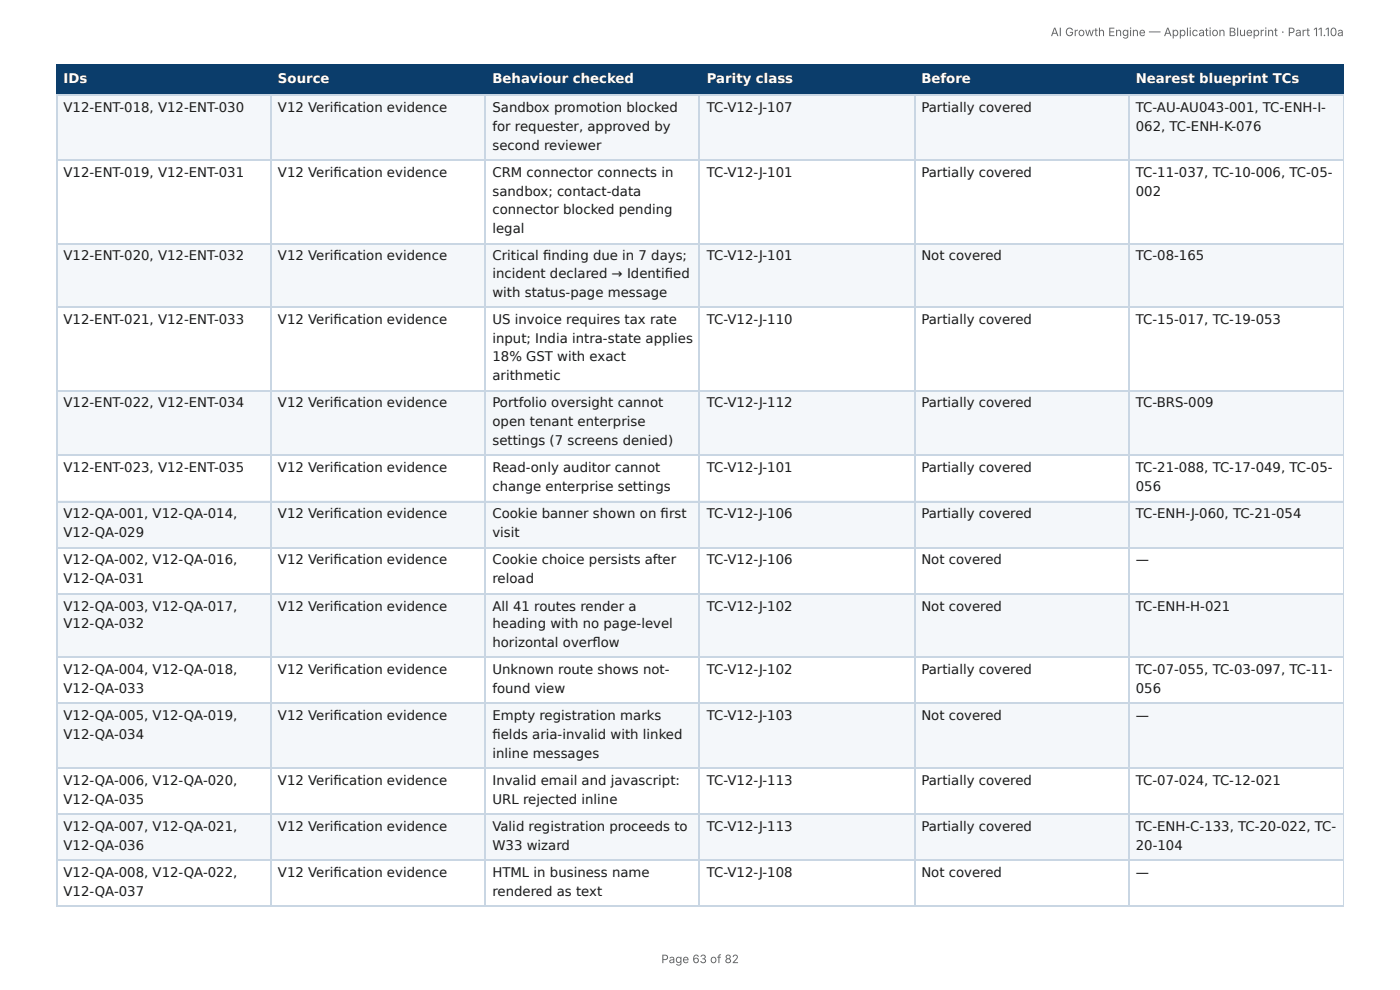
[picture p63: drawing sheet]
<svg xmlns="http://www.w3.org/2000/svg" width="297mm" height="210mm" viewBox="0 0 297 210" stroke-linecap="round" stroke-linejoin="round" font-family="sans-serif">
<defs><g id="words">
<g font-size="2.8" fill="#fff">
<text x="13.5" y="17.7">IDs</text>
<text x="59" y="17.7">Source</text>
<text x="104.6" y="17.7">Behaviour checked</text>
<text x="150.1" y="17.7">Parity class</text>
<text x="195.7" y="17.7">Before</text>
<text x="241.2" y="17.7">Nearest blueprint TCs</text>
</g>
<g font-size="2.8" fill="#1a1a1a">
<text x="13.5" y="23.8">V12-ENT-018, V12-ENT-030</text>
<text x="59" y="23.8">V12 Verifi cation evidence</text>
<text x="104.6" y="23.8">Sandbox promotion blocked</text>
<text x="150.1" y="23.8">TC-V12-J-107</text>
<text x="195.7" y="23.8">Partially covered</text>
<text x="241.2" y="23.8">TC-AU-AU043-001, TC-ENH-I-</text>
<text x="104.6" y="27.8">for requester, approved by</text>
<text x="241.2" y="27.8">062, TC-ENH-K-076</text>
<text x="104.6" y="31.8">second reviewer</text>
<text x="13.5" y="37.6">V12-ENT-019, V12-ENT-031</text>
<text x="59" y="37.6">V12 Verifi cation evidence</text>
<text x="104.6" y="37.6">CRM connector connects in</text>
<text x="104.6" y="41.5">sandbox; contact-data</text>
<text x="150.1" y="37.6">TC-V12-J-101</text>
<text x="195.7" y="37.6">Partially covered</text>
<text x="241.2" y="37.6">TC-11-037, TC-10-006, TC-05-</text>
<text x="241.2" y="41.5">002</text>
<text x="104.6" y="45.5">connector blocked pending</text>
<text x="104.6" y="49.5">legal</text>
<text x="13.5" y="55.3">V12-ENT-020, V12-ENT-032</text>
<text x="59" y="55.3">V12 Verifi cation evidence</text>
<text x="104.6" y="55.3">Critical fi nding due in 7 days;</text>
<text x="104.6" y="59">incident declared → Identifi ed</text>
<text x="150.1" y="55.3">TC-V12-J-101</text>
<text x="195.7" y="55.3">Not covered</text>
<text x="241.2" y="55.3">TC-08-165</text>
<text x="104.6" y="63">with status-page message</text>
<text x="13.5" y="68.8">V12-ENT-021, V12-ENT-033</text>
<text x="59" y="68.8">V12 Verifi cation evidence</text>
<text x="104.6" y="68.8">US invoice requires tax rate</text>
<text x="150.1" y="68.8">TC-V12-J-110</text>
<text x="195.7" y="68.8">Partially covered</text>
<text x="241.2" y="68.8">TC-15-017, TC-19-053</text>
<text x="104.6" y="72.8">input; India intra-state applies</text>
<text x="104.6" y="76.7">18% GST with exact</text>
<text x="104.6" y="80.7">arithmetic</text>
<text x="13.5" y="86.5">V12-ENT-022, V12-ENT-034</text>
<text x="59" y="86.5">V12 Verifi cation evidence</text>
<text x="104.6" y="86.5">Portfolio oversight cannot</text>
<text x="150.1" y="86.5">TC-V12-J-112</text>
<text x="195.7" y="86.5">Partially covered</text>
<text x="241.2" y="86.5">TC-BRS-009</text>
<text x="104.6" y="90.5">open tenant enterprise</text>
<text x="104.6" y="94.5">settings (7 screens denied)</text>
<text x="13.5" y="100.3">V12-ENT-023, V12-ENT-035</text>
<text x="59" y="100.3">V12 Verifi cation evidence</text>
<text x="104.6" y="100.3">Read-only auditor cannot</text>
<text x="150.1" y="100.3">TC-V12-J-101</text>
<text x="195.7" y="100.3">Partially covered</text>
<text x="241.2" y="100.3">TC-21-088, TC-17-049, TC-05-</text>
<text x="104.6" y="104.2">change enterprise settings</text>
<text x="241.2" y="104.2">056</text>
<text x="13.5" y="110.1">V12-QA-001, V12-QA-014,</text>
<text x="59" y="110.1">V12 Verifi cation evidence</text>
<text x="104.6" y="110.1">Cookie banner shown on fi rst</text>
<text x="150.1" y="110.1">TC-V12-J-106</text>
<text x="195.7" y="110.1">Partially covered</text>
<text x="241.2" y="110.1">TC-ENH-J-060, TC-21-054</text>
<text x="13.5" y="114">V12-QA-029</text>
<text x="13.5" y="119.9">V12-QA-002, V12-QA-016,</text>
<text x="59" y="119.9">V12 Verifi cation evidence</text>
<text x="104.6" y="114">visit</text>
<text x="104.6" y="119.9">Cookie choice persists after</text>
<text x="150.1" y="119.9">TC-V12-J-106</text>
<text x="195.7" y="119.9">Not covered</text>
<text x="241.2" y="119.9">—</text>
<text x="13.5" y="123.8">V12-QA-031</text>
<text x="104.6" y="123.8">reload</text>
<text x="13.5" y="129.6">V12-QA-003, V12-QA-017,</text>
<text x="59" y="129.6">V12 Verifi cation evidence</text>
<text x="104.6" y="129.6">All 41 routes render a</text>
<text x="150.1" y="129.6">TC-V12-J-102</text>
<text x="195.7" y="129.6">Not covered</text>
<text x="241.2" y="129.6">TC-ENH-H-021</text>
<text x="13.5" y="133.4">V12-QA-032</text>
<text x="104.6" y="133.4">heading with no page-level</text>
<text x="104.6" y="137.3">horizontal overfl ow</text>
<text x="13.5" y="143.1">V12-QA-004, V12-QA-018,</text>
<text x="59" y="143.1">V12 Verifi cation evidence</text>
<text x="104.6" y="143.1">Unknown route shows not-</text>
<text x="150.1" y="143.1">TC-V12-J-102</text>
<text x="195.7" y="143.1">Partially covered</text>
<text x="241.2" y="143.1">TC-07-055, TC-03-097, TC-11-</text>
<text x="13.5" y="147.1">V12-QA-033</text>
<text x="104.6" y="147.1">found view</text>
<text x="241.2" y="147.1">056</text>
<text x="13.5" y="152.9">V12-QA-005, V12-QA-019,</text>
<text x="59" y="152.9">V12 Verifi cation evidence</text>
<text x="104.6" y="152.9">Empty registration marks</text>
<text x="150.1" y="152.9">TC-V12-J-103</text>
<text x="195.7" y="152.9">Not covered</text>
<text x="241.2" y="152.9">—</text>
<text x="13.5" y="156.9">V12-QA-034</text>
<text x="104.6" y="156.9">fi elds aria-invalid with linked</text>
<text x="104.6" y="160.9">inline messages</text>
<text x="13.5" y="166.7">V12-QA-006, V12-QA-020,</text>
<text x="59" y="166.7">V12 Verifi cation evidence</text>
<text x="104.6" y="166.7">Invalid email and javascript:</text>
<text x="150.1" y="166.7">TC-V12-J-113</text>
<text x="195.7" y="166.7">Partially covered</text>
<text x="241.2" y="166.7">TC-07-024, TC-12-021</text>
<text x="13.5" y="170.7">V12-QA-035</text>
<text x="104.6" y="170.7">URL rejected inline</text>
<text x="13.5" y="176.5">V12-QA-007, V12-QA-021,</text>
<text x="59" y="176.5">V12 Verifi cation evidence</text>
<text x="104.6" y="176.5">Valid registration proceeds to</text>
<text x="150.1" y="176.5">TC-V12-J-113</text>
<text x="195.7" y="176.5">Partially covered</text>
<text x="241.2" y="176.5">TC-ENH-C-133, TC-20-022, TC-</text>
<text x="13.5" y="180.4">V12-QA-036</text>
<text x="104.6" y="180.4">W33 wizard</text>
<text x="241.2" y="180.4">20-104</text>
<text x="13.5" y="186.3">V12-QA-008, V12-QA-022,</text>
<text x="13.5" y="190.2">V12-QA-037</text>
<text x="59" y="186.3">V12 Verifi cation evidence</text>
<text x="104.6" y="186.3">HTML in business name</text>
<text x="104.6" y="190.2">rendered as text</text>
<text x="150.1" y="186.3">TC-V12-J-108</text>
<text x="195.7" y="186.3">Not covered</text>
<text x="241.2" y="186.3">—</text>
</g>
<g font-size="2.5" fill="#666">
<text x="223.2" y="7.7">AI Growth Engine — Application Blueprint · Part 11.10a</text>
<text x="140.5" y="204.5">Page 63 of 82</text>
</g>
</g></defs>
<g fill="#0b3d6b">
<path d="M12.2 14h45.5v6.1h-45.5z"/>
<path d="M57.7 14h45.5v6.1h-45.5z"/>
<path d="M103.2 14h45.5v6.1h-45.5z"/>
<path d="M148.7 14h45.5v6.1h-45.5z"/>
<path d="M194.2 14h45.5v6.1h-45.5z"/>
<path d="M239.7 14h45.7v6.1h-45.7z"/>
</g>
<g fill="#f4f7fa">
<path d="M12.2 20.1h45.5v13.8h-45.5z"/>
<path d="M57.7 20.1h45.5v13.8h-45.5z"/>
<path d="M103.2 20.1h45.5v13.8h-45.5z"/>
<path d="M148.7 20.1h45.5v13.8h-45.5z"/>
<path d="M194.2 20.1h45.5v13.8h-45.5z"/>
<path d="M239.7 20.1h45.7v13.8h-45.7z"/>
<path d="M12.2 51.6h45.5v13.8h-45.5z"/>
<path d="M57.7 51.6h45.5v13.8h-45.5z"/>
<path d="M103.2 51.6h45.5v13.8h-45.5z"/>
<path d="M148.7 51.6h45.5v13.8h-45.5z"/>
<path d="M194.2 51.6h45.5v13.8h-45.5z"/>
<path d="M239.7 51.6h45.7v13.8h-45.7z"/>
<path d="M12.2 83.1h45.5v13.5h-45.5z"/>
<path d="M57.7 83.1h45.5v13.5h-45.5z"/>
<path d="M103.2 83.1h45.5v13.5h-45.5z"/>
<path d="M148.7 83.1h45.5v13.5h-45.5z"/>
<path d="M194.2 83.1h45.5v13.5h-45.5z"/>
<path d="M239.7 83.1h45.7v13.5h-45.7z"/>
<path d="M12.2 106.4h45.5v9.8h-45.5z"/>
<path d="M57.7 106.4h45.5v9.8h-45.5z"/>
<path d="M103.2 106.4h45.5v9.8h-45.5z"/>
<path d="M148.7 106.4h45.5v9.8h-45.5z"/>
<path d="M194.2 106.4h45.5v9.8h-45.5z"/>
<path d="M239.7 106.4h45.7v9.8h-45.7z"/>
<path d="M12.2 125.9h45.5v13.8h-45.5z"/>
<path d="M57.7 125.9h45.5v13.8h-45.5z"/>
<path d="M103.2 125.9h45.5v13.8h-45.5z"/>
<path d="M148.7 125.9h45.5v13.8h-45.5z"/>
<path d="M194.2 125.9h45.5v13.8h-45.5z"/>
<path d="M239.7 125.9h45.7v13.8h-45.7z"/>
<path d="M12.2 149.5h45.5v13.7h-45.5z"/>
<path d="M57.7 149.5h45.5v13.7h-45.5z"/>
<path d="M103.2 149.5h45.5v13.7h-45.5z"/>
<path d="M148.7 149.5h45.5v13.7h-45.5z"/>
<path d="M194.2 149.5h45.5v13.7h-45.5z"/>
<path d="M239.7 149.5h45.7v13.7h-45.7z"/>
<path d="M12.2 172.8h45.5v9.8h-45.5z"/>
<path d="M57.7 172.8h45.5v9.8h-45.5z"/>
<path d="M103.2 172.8h45.5v9.8h-45.5z"/>
<path d="M148.7 172.8h45.5v9.8h-45.5z"/>
<path d="M194.2 172.8h45.5v9.8h-45.5z"/>
<path d="M239.7 172.8h45.7v9.8h-45.7z"/>
</g>
<path d="M11.9 13.9h273.5M12 13.8v6.6M57.5 13.8v6.6M103.1 13.8v6.6M148.6 13.8v6.6M194.3 13.8v6.6M239.8 13.8v6.6M11.9 20.2h273.5" fill="none" stroke="#0b3d6b" stroke-width=".26"/>
<path d="M285.3 13.8v6.6" fill="none" stroke="#0b3d6b" stroke-width=".21"/>
<g fill="none" stroke="#c9d6e3" stroke-width=".26">
<path d="M11.9 20.2h273.5M11.9 34h273.5M12 20.4v172M57.5 20.4v172M103.1 20.4v172M148.6 20.4v172M194.3 20.4v172M239.8 20.4v172M11.9 51.7h273.5M11.9 65.2h273.5M11.9 82.9h273.5M11.9 96.7h273.5"/>
<path d="M11.9 106.5h273.5M11.9 116.3h273.5M11.9 126.1h273.5M11.9 139.6h273.5M11.9 149.4h273.5M11.9 163.1h273.5M11.9 172.9h273.5M11.9 182.7h273.5M11.9 192.5h273.5"/>
</g>
<path d="M285.3 20.4v172" fill="none" stroke="#c9d6e3" stroke-width=".21"/>
<use href="#words"/>
</svg>
